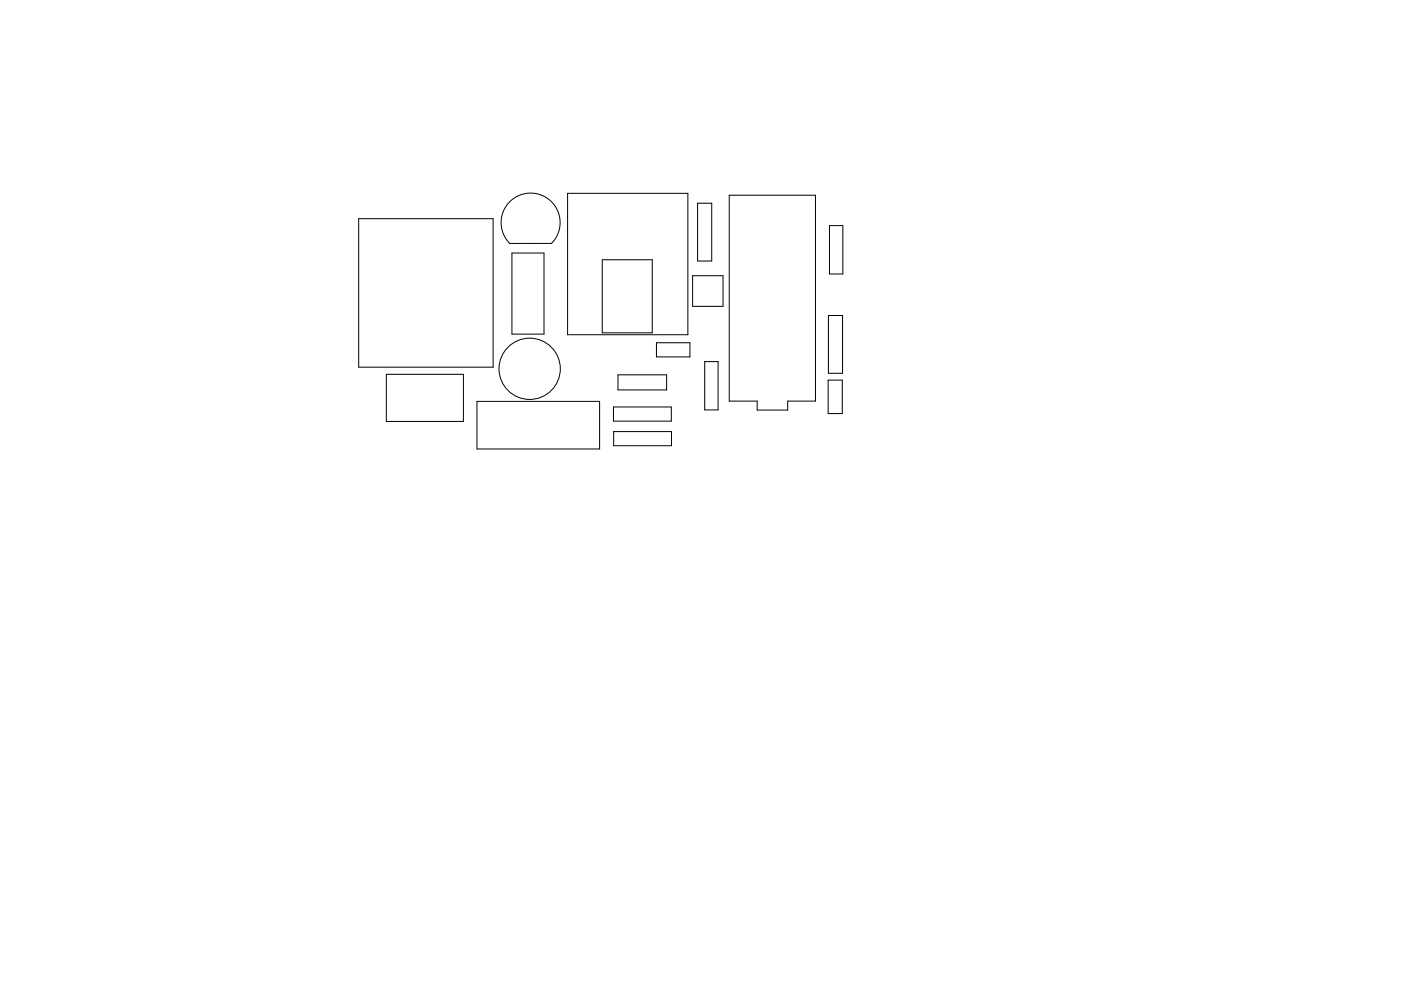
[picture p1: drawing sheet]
<svg xmlns="http://www.w3.org/2000/svg" width="297mm" height="210mm" viewBox="0 0 297 210" stroke-linecap="round" stroke-linejoin="round" font-family="sans-serif">
<g fill="none" stroke="#000" stroke-width=".21">
<path d="M76 46.4h28.5v31.5h-28.5zM108.1 42.8a6.3 6.3 0 0 1 8.8 0 6.3 6.3 0 0 1 0 8.8l-8.8 .1a6.3 6.3 0 0 1 0-8.9zM108.5 53.7h6.8v17.2h-6.8zM120.3 41h25.5v30h-25.5zM127.7 55.1h10.6v15.5h-10.6zM146.9 58.5h6.4v6.5h-6.4zM147.9 43.1h3v12.3h-3zM154.6 41.4h18.3v43.7h-5.9v1.9h-6.5v-1.9h-5.9zM175.9 47.9h2.8v10.2h-2.8zM81.9 79.4h16.3v10h-16.3zM131 79.5h10.3v3.2h-10.3zM139.2 72.7h7.1v3h-7.1z"/>
<path d="M149.4 76.7h2.8v10.3h-2.8zM175.6 66.9h3v12.3h-3zM101.1 85.2h26v10.1h-26zM130.1 86.3h12.2v3h-12.2zM130.1 91.6h12.3v3h-12.3zM175.6 80.6h3v7.1h-3z"/>
<circle cx="112.3" cy="78.2" r="6.5"/>
</g>
</svg>
